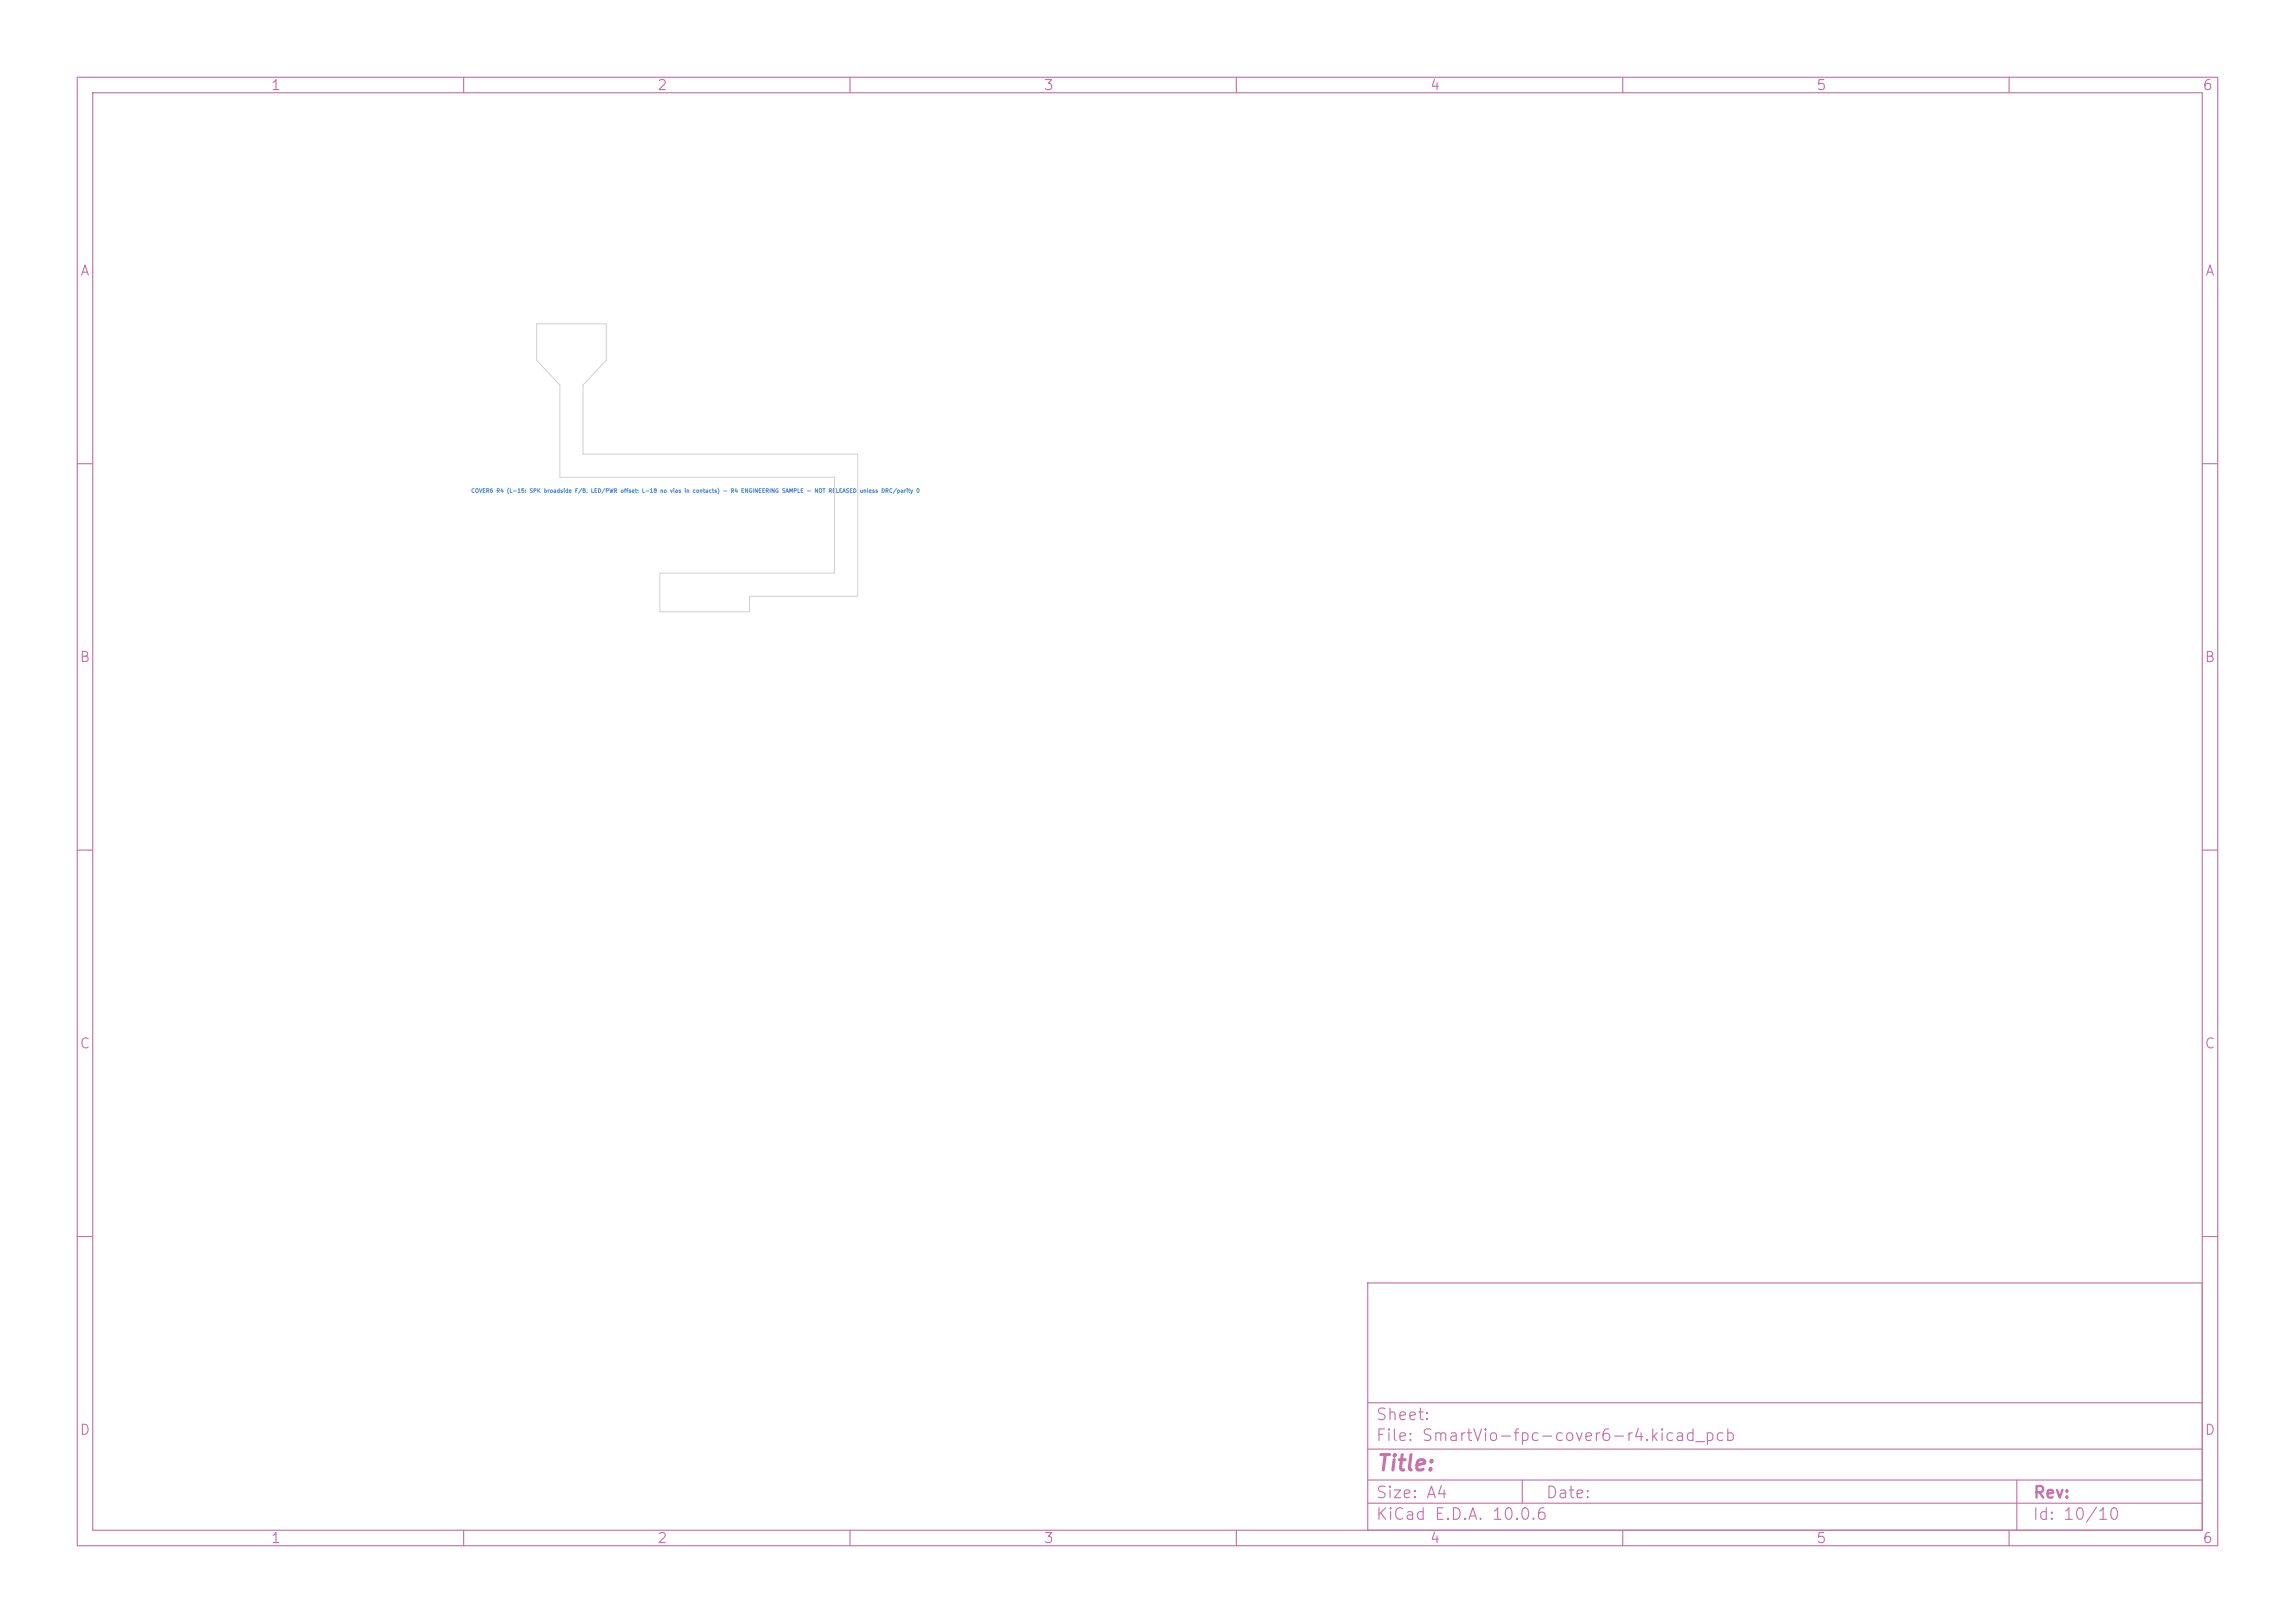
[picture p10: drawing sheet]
<svg xmlns="http://www.w3.org/2000/svg" width="297mm" height="210mm" viewBox="0 0 297 210" stroke-linecap="round" stroke-linejoin="round" font-family="sans-serif">
<defs><g id="words">
<text font-size="2" fill="#c872ab" x="178" y="190.8">Title:</text>
<g font-size="1.5" fill="#c872ab">
<text x="178" y="184.1">Sheet:</text>
<text x="178" y="186.8">File: SmartVio-fpc-cover6-r4.kicad_pcb</text>
<text x="178" y="197">KiCad E.D.A. 10.0.6</text>
<text x="178" y="194.2">Size: A4</text>
<text x="200" y="194.2">Date:</text>
<text x="263" y="197">Id: 10/10</text>
<text x="263" y="194.2">Rev:</text>
</g>
<g font-size="1.3" fill="#c872ab">
<text x="35" y="12">1</text>
<text x="85" y="12">2</text>
<text x="135" y="12">3</text>
<text x="185" y="12">4</text>
<text x="235" y="12">5</text>
<text x="285" y="12">6</text>
<text x="10.3" y="36">A</text>
<text x="285.3" y="36">A</text>
<text x="10.2" y="86">B</text>
<text x="285.2" y="86">B</text>
<text x="10.2" y="136">C</text>
<text x="285.2" y="136">C</text>
<text x="10.2" y="186">D</text>
<text x="285.2" y="186">D</text>
<text x="35" y="200">1</text>
<text x="85" y="200">2</text>
<text x="135" y="200">3</text>
<text x="185" y="200">4</text>
<text x="235" y="200">5</text>
<text x="285" y="200">6</text>
</g>
<g font-size=".5" fill="#5994dc">
<text x="60.9" y="63.9">COVER6 R4 (L-15: SPK broadside F/B, LED/PWR offset; L-18 no vias in contacts) - R4 ENGINEERING SAMPLE - NOT RELEASED</text>
<text x="111.2" y="63.9">unless DRC/parity 0</text>
</g>
</g></defs>
<g fill="none" stroke="#c872ab" stroke-width=".15">
<path d="M10 10h277v190h-277zM12 12h273v186h-273zM60 10v2M110 10v2M160 10v2M210 10v2M260 10v2M10 60h2M285 60h2M10 110h2M285 110h2M10 160h2"/>
<path d="M177 166h108v32h-108zM285 160h2M60 198v2M110 198v2M160 198v2M177 194.5h108M177 191.5h108M177 187.5h108M177 181.5h108M197 191.5v3M210 198v2M260 198v2"/>
<path d="M261 191.5v6.5"/>
</g>
<path d="M69.4 41.9h9v4.7l-3 3.2v9h35.6v18.4h-14v2h-11.6v-5h22.6v-12.4h-35.6v-12l-3-3.2z" fill="none" stroke="#d0d2cd" stroke-width=".13"/>
<use href="#words"/>
</svg>
